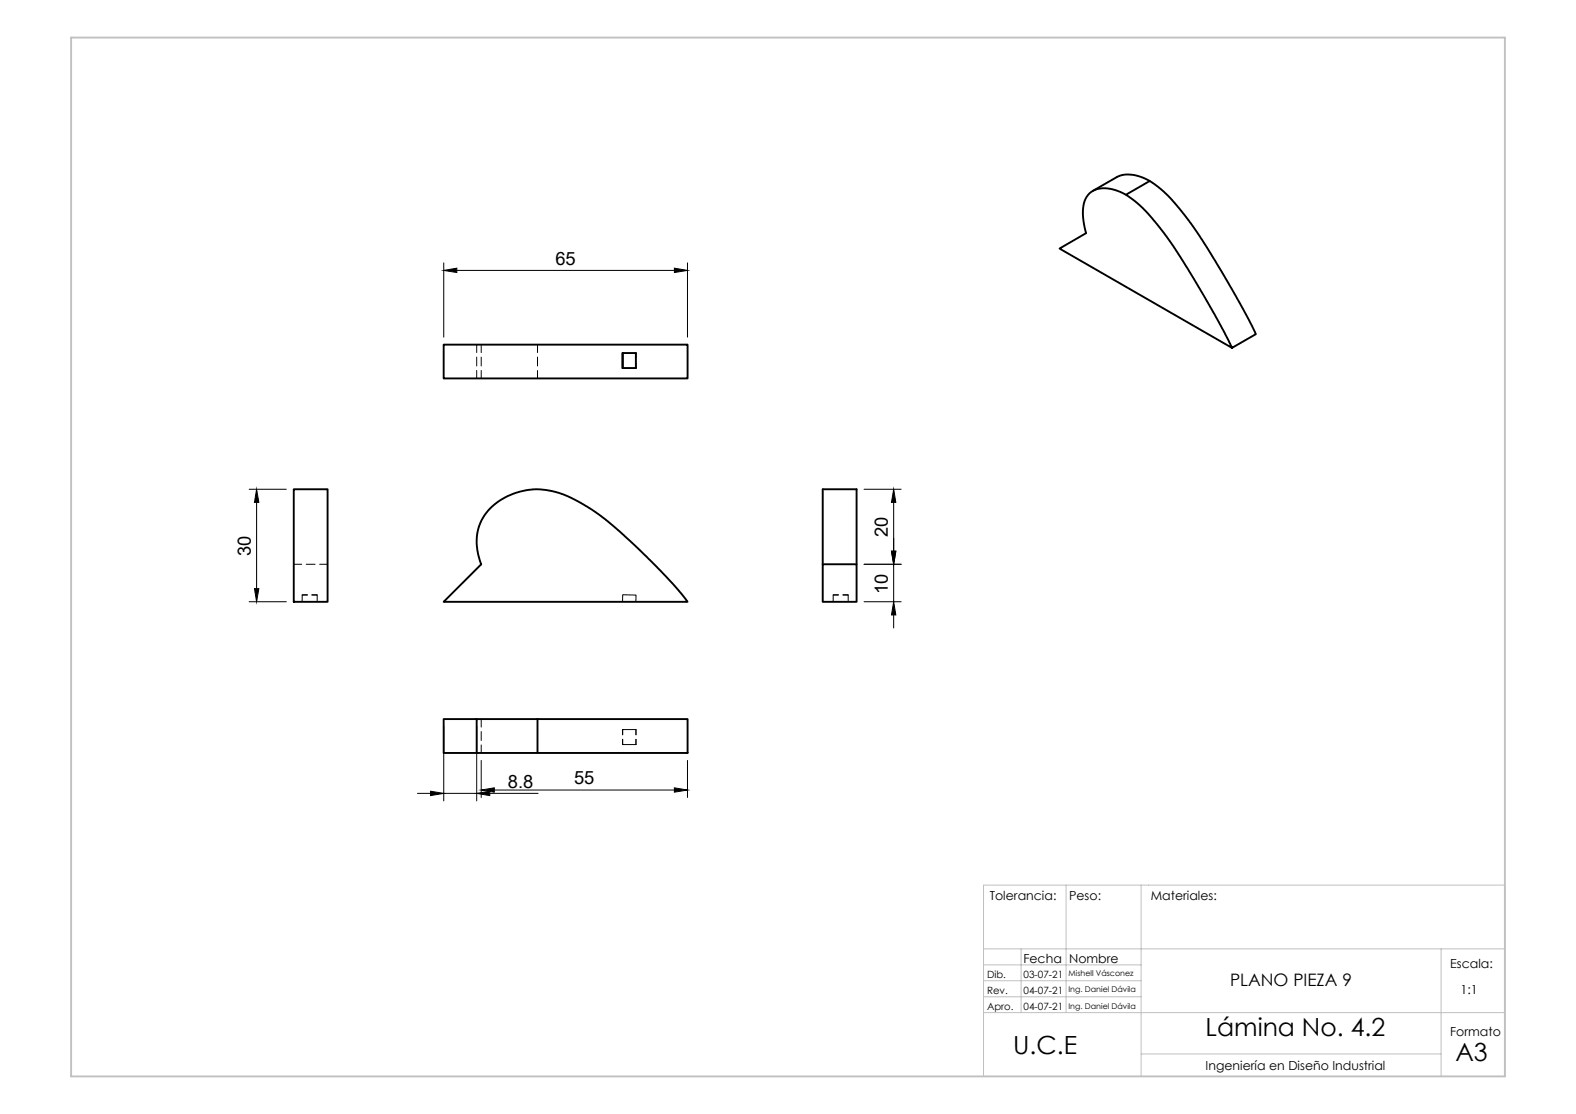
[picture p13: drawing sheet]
<svg xmlns="http://www.w3.org/2000/svg" width="420mm" height="297mm" viewBox="0 0 420 297" stroke-linecap="round" stroke-linejoin="round" font-family="sans-serif">
<defs><g id="words">
<g font-size="6.7">
<text x="270.1" y="281">U.C.E</text>
<text x="321.4" y="276.2">Lámina No. 4.2</text>
<text x="388" y="282.8">A3</text>
</g>
<g font-size="4.9">
<text x="148.1" y="70.5">65</text>
<text x="236.7" y="143.1" transform="rotate(-90 236.7 143.1)">20</text>
<text x="66.9" y="148.2" transform="rotate(-90 66.9 148.2)">30</text>
<text x="236.7" y="158.3" transform="rotate(-90 236.7 158.3)">10</text>
<text x="153.1" y="209.1">55</text>
<text x="135.4" y="210">8.8</text>
</g>
<text font-size="4.6" x="327.9" y="262.9">PLANO PIEZA 9</text>
<g font-size="3.3">
<text x="263.9" y="240">Tolerancia:</text>
<text x="285" y="240">Peso:</text>
<text x="306.8" y="240">Materiales:</text>
<text x="272.9" y="256.9">Fecha</text>
<text x="285" y="256.9">Nombre</text>
<text x="386.6" y="258.1">Escala:</text>
<text x="389.4" y="265.1">1:1</text>
<text x="386.6" y="276.2">Formato</text>
<text x="321.4" y="285.3">Ingeniería en Diseño Industrial</text>
</g>
<g font-size="2.7">
<text x="263.1" y="260.8">Dib.</text>
<text x="272.9" y="260.8">03-07-21</text>
<text x="263.1" y="265.1">Rev.</text>
<text x="263.1" y="269.3">Apro.</text>
<text x="272.9" y="265">04-07-21</text>
<text x="272.9" y="269.3">04-07-21</text>
</g>
<g font-size="2.1">
<text x="284.9" y="260.3">Mishell Vásconez</text>
<text x="284.9" y="264.6">Ing. Daniel Dávila</text>
<text x="284.9" y="268.9">Ing. Daniel Dávila</text>
</g>
</g></defs>
<!-- layer: Capa 1 -->
<path d="M262.2 236h139v51h-139zM284.2 236v34M304.2 236v51M262.2 253h139M262.2 257.3h42M272.2 253v17M384.2 253v34M262.2 270h139M262.2 261.5h42M262.2 265.8h42M304.2 281h80" fill="none" stroke="#c0c0c0" stroke-width=".27"/>
<path d="M19 10h382.2v277h-382.2z" fill="none" stroke="#c0c0c0" stroke-width=".5"/>
<g fill="none" stroke="#000" stroke-width=".27">
<path d="M118.3 72.1l3.5-.6v1.2zM118.3 70.1v19.8M121.8 72.1h58M179.8 71.5l3.5 .6-3.5 .6zM183.3 70.1v19.8M127.1 91.9v2.1M127.1 95.2v2.4M127.1 98.8v2.1M128.3 91.9v2.1M128.3 95.2v2.4M128.3 98.8v2.1M143.3 91.9v2.1"/>
<path d="M143.3 95.2v2.4M143.3 98.8v2.1M169.5 98.1h.1M169.5 94.1h.1M169.6 94.1v1.4M169.6 96.7v1.4M66.4 130.5h9.9M68.4 133.9v23.1M68.4 130.5l.6 3.4h-1.2zM230.4 130.5h9.8M238.3 133.9v13.1M238.3 130.5l.5 3.4h-1.1z"/>
<path d="M67.8 157h1.2l-.6 3.5zM78.3 150.5h2.1M80.6 158.7h1.4M81.6 150.5h2.4M82 158.6h-1.4v1.9M83.1 158.6h1.5v1.9M83.1 158.7h1.5M85.2 150.5h2.1M222.1 158.7h1.4M223.5 158.6h-1.4v1.9M224.7 158.6h1.4v1.9M224.7 158.7h1.4"/>
<path d="M230.4 150.5h9.8M237.7 147h1.1l-.5 3.5zM238.3 150.5v10M66.4 160.5h9.9M166 160.5v-1.9l3.6 .1-.1 1.8M230.4 160.5h9.8M238.3 164v3.5M238.3 160.5l.5 3.5h-1.1zM118.3 193.7v19.9M127.1 193.7v19.9M128.3 191.7v2.2M128.3 195.1v2.3"/>
<path d="M128.3 198.6v2.2M166 197.1v1.4v-1.4M166 194.5v1.4M169.5 195.9l.1-1.4h-3.6v1.4M169.5 197.1v1.4h-3.5M111.3 211.5h3.5M114.8 211l3.5 .5-3.5 .6zM118.3 211.5h8.8M127.1 211.5l3.5-.5v1.1zM128.3 210.7l3.5-.6v1.1zM128.3 202.8v9.8M130.6 211.5h12.9"/>
<path d="M131.8 210.7h48M179.8 210.1l3.5 .6-3.5 .5zM183.3 202.8v9.8"/>
</g>
<g fill="none" stroke="#000" stroke-width=".51">
<path d="M300.2 51.9l-2.9-1.2-2.6-.5-2.2 .2-1.9 1-.9 1.1-.5 .9-.5 2.5 .1 3 .7 3.3-7 4.1 45.9 26.5 6.4-3.7-2.5-5-4.9-8.7-5.6-9.4-3.3-5-2.7-3.7-3.7-4.4-2.6-2.5-3-2.1-6.3 3.6 2.5 1.8 2.7 2.5 3.5 4.2 3.2 4.3 4.7 7.1 4.6 7.8 4.7 8.4 2.3 4.8M306.5 48.3l-1.8-.9-1.9-.6-1.8-.3-1.7 .2-1.5 .5-6.5 3.7M118.3 91.9h65v9h-65zM166 94.1h3.5v4h-3.5zM166 94.1v4M78.3 130.5h9v30h-9zM130.6 135.6l.5-.4a18.5 18.5 0 0 1 21.7-2.2l6.2 3.7 6 4.9 5.3 4.8 5.7 5.7 3.9 4.2 3.4 4.2h-65l10-10-1.1-4.2v-3.9l.4-1.8 .7-1.7 1-1.8zM219.3 150.5v-20h9.1v20M219.3 150.5h9.1v10h-9.1zM127.1 191.7h-8.8v9.1h8.8M127.1 191.7h16.2M127.1 191.7v9.1h16.2"/>
<path d="M143.3 191.7h40v9.1h-40z"/>
</g>
<path d="M118.3 72.1l3.5-.6v1.2zM179.8 71.5l3.5 .6-3.5 .6zM68.4 130.5l.6 3.4h-1.2zM238.3 130.5l.5 3.4h-1.1zM67.8 157h1.2l-.6 3.5zM237.7 147h1.1l-.5 3.5zM238.3 160.5l.5 3.5h-1.1zM114.8 211l3.5 .5-3.5 .6zM127.1 211.5l3.5-.5v1.1zM128.3 210.7l3.5-.6v1.1zM179.8 210.1l3.5 .6-3.5 .5z" fill="#000"/>
<use href="#words"/>
</svg>
